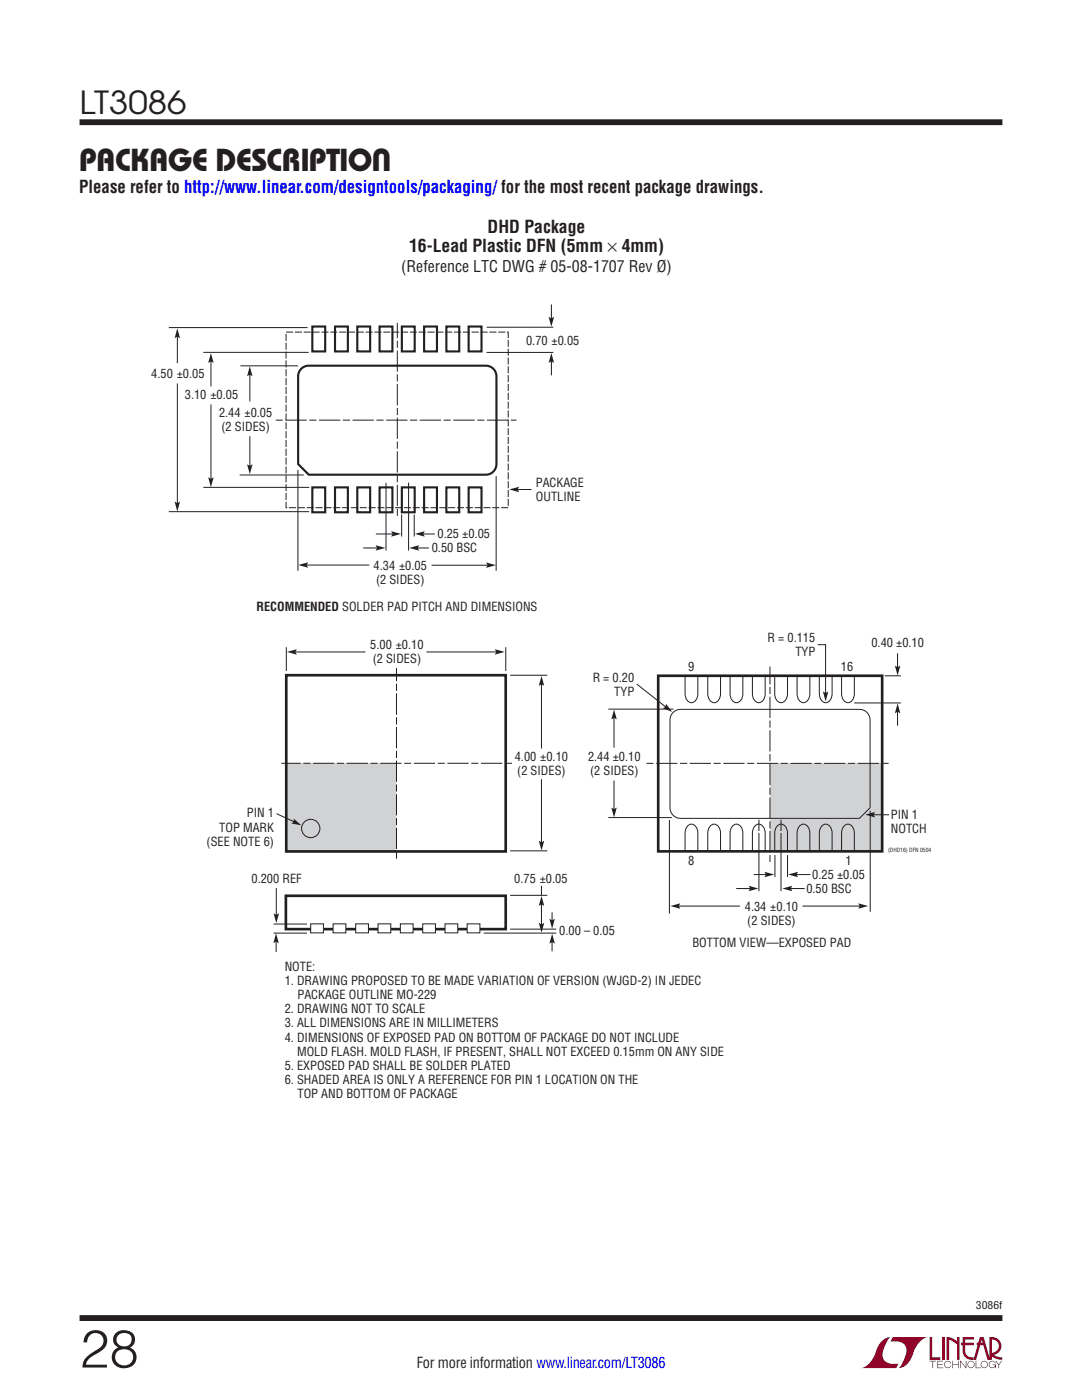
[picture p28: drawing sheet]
<svg xmlns="http://www.w3.org/2000/svg" width="216mm" height="279mm" viewBox="0 0 216 279" stroke-linecap="round" stroke-linejoin="round" font-family="sans-serif">
<defs><g id="words">
<text font-size="10.6" fill="#231f20" x="15.9" y="272.9">28</text>
<g font-size="6.3" fill="#231f20">
<text x="15.9" y="22.8">LT3086</text>
<text x="15.8" y="34.1">Package Description</text>
</g>
<g font-size="3.5" fill="#231f20">
<text x="15.8" y="38.5">Please refer to http://www.linear.com/designtools/packaging/ for the most recent package drawings.</text>
<text x="97.3" y="46.5">DHD Package</text>
<text x="81.6" y="50.4">16-Lead Plastic DFN (5mm × 4mm)</text>
</g>
<text font-size="3.2" fill="#231f20" x="80.1" y="54.2">(Reference LTC DWG # 05-08-1707 Rev Ø)</text>
<text font-size="3" fill="#231f20" x="83.2" y="273.1">For more information www.linear.com/LT3086</text>
<g font-size="2.5" fill="#231f20">
<text x="105" y="68.8">0.70 ±0.05</text>
<text x="30.2" y="75.4">4.50 ±0.05</text>
<text x="36.9" y="79.7">3.10 ±0.05</text>
<text x="43.7" y="83.3">2.44 ±0.05</text>
<text x="44.2" y="86.1">(2 SIDES)</text>
<text x="106.9" y="97.1">PACKAGE</text>
<text x="106.9" y="99.9">OUTLINE</text>
<text x="87.3" y="107.4">0.25 ±0.05</text>
<text x="74.5" y="113.8">4.34 ±0.05</text>
<text x="86.1" y="110.2">0.50 BSC</text>
<text x="75" y="116.6">(2 SIDES)</text>
<text x="51.2" y="121.9">RECOMMENDED SOLDER PAD PITCH AND DIMENSIONS</text>
<text x="73.9" y="129.5">5.00 ±0.10</text>
<text x="153.2" y="128.2">R = 0.115</text>
<text x="158.7" y="131">TYP</text>
<text x="173.9" y="129.2">0.40 ±0.10</text>
<text x="74.4" y="132.4">(2 SIDES)</text>
<text x="118.3" y="136">R = 0.20</text>
<text x="137.3" y="133.9">9</text>
<text x="167.8" y="133.9">16</text>
<text x="122.6" y="138.9">TYP</text>
<text x="102.7" y="151.9">4.00 ±0.10</text>
<text x="103.2" y="154.7">(2 SIDES)</text>
<text x="117.3" y="151.9">2.44 ±0.10</text>
<text x="117.7" y="154.7">(2 SIDES)</text>
<text x="43.8" y="166">TOP MARK</text>
<text x="49.3" y="163.1">PIN 1</text>
<text x="177.8" y="163.4">PIN 1</text>
<text x="177.8" y="166.3">NOTCH</text>
<text x="41.2" y="168.8">(SEE NOTE 6)</text>
<text x="137.3" y="172.6">8</text>
<text x="168.7" y="172.6">1</text>
<text x="50.2" y="176.2">0.200 REF</text>
<text x="102.6" y="176.1">0.75 ±0.05</text>
<text x="160.9" y="178.2">0.50 BSC</text>
<text x="162.1" y="175.4">0.25 ±0.05</text>
<text x="148.6" y="181.8">4.34 ±0.10</text>
<text x="149.1" y="184.6">(2 SIDES)</text>
<text x="111.6" y="186.6">0.00 – 0.05</text>
<text x="138.2" y="188.9">BOTTOM VIEW—EXPOSED PAD</text>
<text x="56.8" y="193.7">NOTE:</text>
<text x="56.8" y="196.6">1. DRAWING PROPOSED TO BE MADE VARIATION OF VERSION (WJGD-2) IN JEDEC</text>
<text x="56.8" y="202.2">2. DRAWING NOT TO SCALE</text>
<text x="59.4" y="199.4">PACKAGE OUTLINE MO-229</text>
<text x="56.8" y="205">3. ALL DIMENSIONS ARE IN MILLIMETERS</text>
<text x="56.8" y="207.9">4. DIMENSIONS OF EXPOSED PAD ON BOTTOM OF PACKAGE DO NOT INCLUDE</text>
<text x="56.8" y="213.5">5. EXPOSED PAD SHALL BE SOLDER PLATED</text>
<text x="59.3" y="210.7">MOLD FLASH. MOLD FLASH, IF PRESENT, SHALL NOT EXCEED 0.15mm ON ANY SIDE</text>
<text x="56.8" y="216.3">6. SHADED AREA IS ONLY A REFERENCE FOR PIN 1 LOCATION ON THE</text>
<text x="59.4" y="219.2">TOP AND BOTTOM OF PACKAGE</text>
</g>
<text font-size="2.1" fill="#231f20" x="194.7" y="261.2">3086f</text>
<text font-size="1.1" fill="#231f20" x="177.2" y="170.1">(DHD16) DFN 0504</text>
</g></defs>
<g fill="#900126">
<path d="M185.5 266.8h.5v4.1h1.6v.5h-2.1z"/>
<path d="M176.2 267.4l1-.5h.5h-.1a6.2 6.2 0 0 0-1.4 4 2.58 2.58 0 0 0 3.1 1.3l-.5 .8h-6.9a4.9 4.9 0 0 0 3-3.8l.4-.7z"/>
<path d="M178.1 266.9h7a4.9 4.9 0 0 0-3.1 3.7 3.2 3.2 0 0 1-2.7 2.4h.1a6.2 6.2 0 0 0 1.4-4.1 2.58 2.58 0 0 0-3.1-1.2z"/>
<path d="M188 266.8h.5v4.6h-.5z"/>
<path d="M188.9 266.8l1 .2 1.1 .7v-.9h.5v4.6h-.5v-3.1l-1.6-.9v4h-.5z"/>
<path d="M185.5 271.6h1.3v.1h-.6v1.3h-.1v-1.3h-.6z"/>
<path d="M187 271.6h1.2v.1h-1v.5h.9v.2h-.9v.5h1v.1h-1.2z"/>
<path d="M190 271.6h.2v.6h1v-.6h.1v1.4h-.1v-.6h-1v.6h-.2z"/>
<path d="M191.6 271.6h.1l1 1.2v-1.2h.1v1.4l-1.1-1.2v1.2h-.1z"/>
<path d="M194.7 271.6h.1v1.3h.9v.1h-1z"/>
<path d="M198.6 271.6h.2l.5 .7 .5-.7h.2l-.6 .8v.6h-.2v-.6z"/>
<path d="M192.1 266.8h2.2v.5h-1.7v.7h1.7v.5h-1.7v1.1a1.32 1.32 0 0 0 1.7 1.3v.5l1.2-4.6h.8l1.1 4.1v-4.1a1.84 1.84 0 0 1 2.4 1.4 1.84 1.84 0 0 1-1.5 2.2l.8 .4 .9 .1v.5l-1.2-.2-1-.6v-.6a1.34 1.34 0 0 0 1.5-1.2 1.34 1.34 0 0 0-1.4-1.5v4.1h-.9l-.8-2.9h-1.3v-.5h1.2l-.2-.7-1.1 4.1a2.06 2.06 0 0 1-2.7-1.3v-1.6h-.4v-.5h.4z"/>
<path d="M193.2 271.8a.72 .72 0 0 1 1.2 .1 .72 .72 0 0 1-.4 1.1 .72 .72 0 0 1-1-.7h.2a.59 .59 0 0 0 .8 .5 .59 .59 0 0 0 .2-.9 .59 .59 0 0 0-1 .2v.2h-.2z"/>
<path d="M195.9 271.8a.72 .72 0 0 1 1.1 .1 .72 .72 0 0 1-.4 1.1 .72 .72 0 0 1-.9-.7h.1a.59 .59 0 0 0 .8 .5 .59 .59 0 0 0 .2-.9 .59 .59 0 0 0-.9 .2l-.1 .2h-.1z"/>
<path d="M197.5 271.8a.72 .72 0 0 1 1.2 .2h-.2a.59 .59 0 0 0-.9-.1 .59 .59 0 0 0 .1 .9 .59 .59 0 0 0 .9-.4h-.5v-.1h.6v.7h-.1v-.3a.73 .73 0 0 1-1.1 .2 .73 .73 0 0 1 0-1.1z"/>
<path d="M188.6 271.8a.71 .71 0 0 1 1.2 .3h-.1a.59 .59 0 0 0-.9-.3 .59 .59 0 0 0-.1 1 .59 .59 0 0 0 1-.3h.1a.73 .73 0 0 1-1.1 .4 .73 .73 0 0 1-.1-1.1z"/>
</g>
<path d="M15.9 24.4h184.1M15.9 263h184.1" fill="none" stroke="#231f20" stroke-width="1.2" stroke-linecap="butt"/>
<g fill="#d1d2d4">
<path d="M57.1 152.3h22v17.6h-22z"/>
<path d="M153.7 152.3h22.3v17.5h-22.3z"/>
</g>
<g fill="none" stroke="#231f20" stroke-width=".2">
<path d="M176.5 134.9h3.3M179.1 130.4v3M121.4 141.5h13M170.4 140.3h9.4M121.4 163.2h12.7"/>
<circle cx="62" cy="165.3" r="1.83"/>
</g>
<path d="M178.6 132.8l.5 .4 .5-.4-.5 2z" fill="#231f20"/>
<path d="M163.2 128.7h1.5v9.9" fill="none" stroke="#231f20" stroke-width=".2"/>
<path d="M164.2 138l.5 .3 .6-.3-.6 2z" fill="#231f20"/>
<path d="M179.1 141.8v3" fill="none" stroke="#231f20" stroke-width=".2"/>
<path d="M179.1 140.4l.5 2-.5-.4-.5 .4z" fill="#231f20"/>
<path d="M122.5 155.8v6" fill="none" stroke="#231f20" stroke-width=".2"/>
<path d="M122 161.2l.5 .3 .6-.3-.6 1.9z" fill="#231f20"/>
<path d="M122.5 143v6.2" fill="none" stroke="#231f20" stroke-width=".2"/>
<path d="M122.5 141.6l.6 2-.6-.3-.5 .3z" fill="#231f20"/>
<path d="M127 136.5l6 4.7" fill="none" stroke="#231f20" stroke-width=".2"/>
<path d="M132.9 140.4l1.2 1.7-1.9-.8 .6-.2z" fill="#231f20"/>
<path d="M110.2 182.1v1.8" fill="none" stroke="#231f20" stroke-width=".2"/>
<path d="M109.6 183.4l.6 .3 .5-.3-.5 1.9z" fill="#231f20"/>
<path d="M110.2 187.7v2.2" fill="none" stroke="#231f20" stroke-width=".2"/>
<path d="M110.2 186.3l.5 2-.5-.3-.6 .3z" fill="#231f20"/>
<path d="M85.1 130.1h14.2" fill="none" stroke="#231f20" stroke-width=".2"/>
<path d="M98.7 129.6l2 .5-2 .5 .3-.5z" fill="#231f20"/>
<path d="M58.6 130.1h14.3" fill="none" stroke="#231f20" stroke-width=".2"/>
<path d="M57.3 130.1l1.9-.5-.3 .5 .3 .5z" fill="#231f20"/>
<path d="M108 176.8v1.9M108 180v4.6" fill="none" stroke="#231f20" stroke-width=".2"/>
<path d="M107.5 184.2l.6 .3 .5-.3-.5 1.9z" fill="#231f20"/>
<path d="M55.1 177.2v5.7" fill="none" stroke="#231f20" stroke-width=".2"/>
<g fill="#231f20">
<path d="M54.6 182.3l.5 .3 .6-.3-.6 2z"/>
<path d="M108.1 178.8l.5 2-.5-.3-.6 .3z"/>
</g>
<path d="M108 155.5v12.9" fill="none" stroke="#231f20" stroke-width=".2"/>
<path d="M107.5 167.8l.6 .3 .5-.3-.5 2z" fill="#231f20"/>
<path d="M108 136.3v13.1" fill="none" stroke="#231f20" stroke-width=".2"/>
<path d="M108.1 134.9l.5 2-.5-.3-.6 .3z" fill="#231f20"/>
<path d="M146.9 177.3h3.1M151.4 163.6v14.2" fill="none" stroke="#231f20" stroke-width=".2"/>
<path d="M149.4 176.8l2 .5-2 .6 .3-.6z" fill="#231f20"/>
<path d="M157.5 177.3h3.1" fill="none" stroke="#231f20" stroke-width=".2"/>
<path d="M156.1 177.3l2-.5-.3 .5 .3 .6z" fill="#231f20"/>
<path d="M160.1 180.8h11.7" fill="none" stroke="#231f20" stroke-width=".2"/>
<path d="M171.2 180.3l2 .5-2 .6 .4-.6z" fill="#231f20"/>
<path d="M135.2 180.8h12.4" fill="none" stroke="#231f20" stroke-width=".2"/>
<path d="M133.8 180.8l2-.5-.4 .5 .4 .6z" fill="#231f20"/>
<path d="M150.4 174.5h2.7" fill="none" stroke="#231f20" stroke-width=".2"/>
<path d="M152.5 174l2 .5-2 .6 .3-.6z" fill="#231f20"/>
<path d="M158.7 174.5h3" fill="none" stroke="#231f20" stroke-width=".2"/>
<path d="M157.3 174.5l1.9-.5-.3 .5 .3 .6z" fill="#231f20"/>
<path d="M55.2 162.4l3.7 1.7" fill="none" stroke="#231f20" stroke-width=".2"/>
<path d="M58.6 163.4l1.5 1.3-2-.3 .5-.4z" fill="#231f20"/>
<path d="M57.1 129.2v4.7M100.9 129.2v4.7M154.6 170.6v4.4M157.1 170.6v4.4M55.1 187.6v2.4M96.5 186.2h14.5" fill="none" stroke="#231f20" stroke-width=".2"/>
<path d="M55.1 186.3l.5 1.9-.5-.3-.6 .3z" fill="#231f20"/>
<path d="M57.1 134.8h43.8v35.1h-43.8z" fill="none" stroke="#231f20" stroke-width=".53"/>
<path d="M102.2 152.3h-46.1M177.3 152.3h-48.3M79.1 171.4v-38.1M153.6 172v-39" fill="none" stroke="#231f20" stroke-width=".2" stroke-dasharray="1.4 .5 4.2 .5" stroke-linecap="butt"/>
<path d="M150.6 165.8h1.7v.3h-1.7z" fill="#fff"/>
<path d="M155.8 163.6v14.2" fill="none" stroke="#231f20" stroke-width=".2"/>
<path d="M155 165.8h1.7v.3h-1.7z" fill="#d1d2d4"/>
<path d="M131.3 134.9h44.7v35h-44.7zM57 178.8h43.9v6.6h-43.9z" fill="none" stroke="#231f20" stroke-width=".53"/>
<g fill="none" stroke="#231f20" stroke-width=".2">
<path d="M101.8 134.8h7.4M136.7 135v3.4a1.41 1.41 0 0 0 1.7 1.7 1.85 1.85 0 0 0 .8-1.7v-3.4M141.2 135v3.4a1.41 1.41 0 0 0 1.7 1.7 1.85 1.85 0 0 0 .9-1.7v-3.4M145.7 135v3.4a1.41 1.41 0 0 0 1.7 1.7 1.85 1.85 0 0 0 .8-1.7v-3.4M150.1 135v3.4a1.41 1.41 0 0 0 1.7 1.7 1.85 1.85 0 0 0 .9-1.7v-3.4M154.6 135v3.4a1.41 1.41 0 0 0 1.7 1.7 1.85 1.85 0 0 0 .8-1.7v-3.4M159 135v3.4a1.41 1.41 0 0 0 1.7 1.7 1.85 1.85 0 0 0 .9-1.7v-3.4M163.5 135v3.4a1.41 1.41 0 0 0 1.7 1.7 1.85 1.85 0 0 0 .8-1.7v-3.4M167.9 135v3.4a1.41 1.41 0 0 0 1.7 1.7 1.85 1.85 0 0 0 .9-1.7v-3.4M101.8 169.8h7.4M101.8 178.7h7.4M133.6 163.6v18.7"/>
<path d="M136.7 169.8v-3.5a1.41 1.41 0 0 1 1.7-1.7 1.85 1.85 0 0 1 .8 1.7v3.5M141.2 169.8v-3.5a1.41 1.41 0 0 1 1.7-1.7 1.85 1.85 0 0 1 .9 1.7v3.5M145.7 169.8v-3.5a1.41 1.41 0 0 1 1.7-1.7 1.85 1.85 0 0 1 .8 1.7v3.5M150.1 169.8v-3.5a1.41 1.41 0 0 1 1.7-1.7 1.85 1.85 0 0 1 .9 1.7v3.5M154.6 169.8v-3.5a1.41 1.41 0 0 1 1.7-1.7 1.85 1.85 0 0 1 .8 1.7v3.5M159 169.8v-3.5a1.41 1.41 0 0 1 1.7-1.7 1.85 1.85 0 0 1 .9 1.7v3.5M163.5 169.8v-3.5a1.41 1.41 0 0 1 1.7-1.7 1.85 1.85 0 0 1 .8 1.7v3.5M167.9 169.8v-3.5a1.41 1.41 0 0 1 1.7-1.7 1.85 1.85 0 0 1 .9 1.7v3.5M173.6 161.8v20.1M174 162.6h3.4M54.6 186.2h6.7M54.6 184.4h6.7"/>
<path d="M101.8 185.4h9.2"/>
</g>
<path d="M172.6 162.6l2-.5-.3 .5 .3 .5z" fill="#231f20"/>
<path d="M134.3 142.2l.9-.6h.6h35.7a2.12 2.12 0 0 1 2.1 2.1v17.5l-2.1 2.1h-35.7a2.12 2.12 0 0 1-2.1-2.1v-17.5l.1-.6z" fill="none" stroke="#231f20" stroke-width=".2"/>
<path d="M93.2 184.4h2.6v1.8h-2.6z" fill="#fff"/>
<path d="M93.2 184.4h2.6v1.8h-2.6z" fill="none" stroke="#231f20" stroke-width=".2"/>
<path d="M88.8 184.4h2.5v1.8h-2.5z" fill="#fff"/>
<path d="M88.8 184.4h2.5v1.8h-2.5z" fill="none" stroke="#231f20" stroke-width=".2"/>
<path d="M84.3 184.4h2.6v1.8h-2.6z" fill="#fff"/>
<path d="M84.3 184.4h2.6v1.8h-2.6z" fill="none" stroke="#231f20" stroke-width=".2"/>
<path d="M79.9 184.4h2.5v1.8h-2.5z" fill="#fff"/>
<path d="M79.9 184.4h2.5v1.8h-2.5z" fill="none" stroke="#231f20" stroke-width=".2"/>
<path d="M75.4 184.4h2.6v1.8h-2.6z" fill="#fff"/>
<path d="M75.4 184.4h2.6v1.8h-2.6z" fill="none" stroke="#231f20" stroke-width=".2"/>
<path d="M71 184.4h2.5v1.8h-2.5z" fill="#fff"/>
<path d="M71 184.4h2.5v1.8h-2.5z" fill="none" stroke="#231f20" stroke-width=".2"/>
<path d="M62 184.4h2.5v1.8h-2.5z" fill="#fff"/>
<path d="M62 184.4h2.5v1.8h-2.5z" fill="none" stroke="#231f20" stroke-width=".2"/>
<path d="M66.5 184.4h2.5v1.8h-2.5z" fill="#fff"/>
<path d="M66.5 184.4h2.5v1.8h-2.5z" fill="none" stroke="#231f20" stroke-width=".2"/>
<path d="M66.8 97.3h2.6v4.9h-2.6z" fill="#fff"/>
<path d="M66.8 97.3h2.6v4.9h-2.6z" fill="none" stroke="#231f20" stroke-width=".42"/>
<path d="M62.3 97.3h2.6v4.9h-2.6z" fill="#fff"/>
<path d="M62.3 97.3h2.6v4.9h-2.6z" fill="none" stroke="#231f20" stroke-width=".42"/>
<path d="M71.3 97.3h2.6v4.9h-2.6z" fill="#fff"/>
<path d="M71.3 97.3h2.6v4.9h-2.6z" fill="none" stroke="#231f20" stroke-width=".42"/>
<path d="M75.7 97.3h2.6v4.9h-2.6z" fill="#fff"/>
<path d="M75.7 97.3h2.6v4.9h-2.6z" fill="none" stroke="#231f20" stroke-width=".42"/>
<path d="M80.2 97.3h2.5v4.9h-2.5z" fill="#fff"/>
<path d="M80.2 97.3h2.5v4.9h-2.5z" fill="none" stroke="#231f20" stroke-width=".42"/>
<path d="M84.6 97.3h2.6v4.9h-2.6z" fill="#fff"/>
<path d="M84.6 97.3h2.6v4.9h-2.6z" fill="none" stroke="#231f20" stroke-width=".42"/>
<path d="M89.1 97.3h2.5v4.9h-2.5z" fill="#fff"/>
<path d="M89.1 97.3h2.5v4.9h-2.5z" fill="none" stroke="#231f20" stroke-width=".42"/>
<path d="M93.5 97.3h2.6v4.9h-2.6z" fill="#fff"/>
<path d="M93.5 97.3h2.6v4.9h-2.6z" fill="none" stroke="#231f20" stroke-width=".42"/>
<path d="M66.8 65.2h2.6v4.9h-2.6z" fill="#fff"/>
<path d="M66.8 65.2h2.6v4.9h-2.6z" fill="none" stroke="#231f20" stroke-width=".42"/>
<path d="M62.3 65.2h2.6v4.9h-2.6z" fill="#fff"/>
<path d="M62.3 65.2h2.6v4.9h-2.6z" fill="none" stroke="#231f20" stroke-width=".42"/>
<path d="M71.3 65.2h2.6v4.9h-2.6z" fill="#fff"/>
<path d="M71.3 65.2h2.6v4.9h-2.6z" fill="none" stroke="#231f20" stroke-width=".42"/>
<path d="M75.7 65.2h2.6v4.9h-2.6z" fill="#fff"/>
<path d="M75.7 65.2h2.6v4.9h-2.6z" fill="none" stroke="#231f20" stroke-width=".42"/>
<path d="M80.2 65.2h2.5v4.9h-2.5z" fill="#fff"/>
<path d="M80.2 65.2h2.5v4.9h-2.5z" fill="none" stroke="#231f20" stroke-width=".42"/>
<path d="M84.6 65.2h2.6v4.9h-2.6z" fill="#fff"/>
<path d="M84.6 65.2h2.6v4.9h-2.6z" fill="none" stroke="#231f20" stroke-width=".42"/>
<path d="M89.1 65.2h2.5v4.9h-2.5z" fill="#fff"/>
<path d="M89.1 65.2h2.5v4.9h-2.5z" fill="none" stroke="#231f20" stroke-width=".42"/>
<path d="M93.5 65.2h2.6v4.9h-2.6z" fill="#fff"/>
<path d="M93.5 65.2h2.6v4.9h-2.6z" fill="none" stroke="#231f20" stroke-width=".42"/>
<path d="M55 83.8h48.1M79.3 102.9v-38.5" fill="none" stroke="#231f20" stroke-width=".2" stroke-dasharray="1.4 .5 4.2 .5" stroke-linecap="butt"/>
<path d="M77 96.4v13.5M81.5 96.3v13.6M72.5 109.4h3" fill="none" stroke="#231f20" stroke-width=".2"/>
<path d="M74.9 108.8l2 .5-2 .6 .4-.6z" fill="#231f20"/>
<path d="M83.1 109.4h2.5" fill="none" stroke="#231f20" stroke-width=".2"/>
<path d="M81.7 109.3l2-.5-.4 .5 .4 .6z" fill="#231f20"/>
<path d="M60.9 112.8h12.8" fill="none" stroke="#231f20" stroke-width=".2"/>
<path d="M59.5 112.8l2-.6-.3 .6 .3 .5z" fill="#231f20"/>
<path d="M110 71.8v3.1" fill="none" stroke="#231f20" stroke-width=".2"/>
<path d="M110 70.4l.6 2-.6-.3-.5 .3z" fill="#231f20"/>
<path d="M110 60.8v3" fill="none" stroke="#231f20" stroke-width=".2"/>
<path d="M109.5 63.2l.5 .4 .6-.4-.6 2z" fill="#231f20"/>
<path d="M86.1 112.8h11.5" fill="none" stroke="#231f20" stroke-width=".2"/>
<path d="M97 112.2l2 .6-2 .5 .3-.5z" fill="#231f20"/>
<path d="M75 106.6h3.6" fill="none" stroke="#231f20" stroke-width=".2"/>
<path d="M78 106l2 .6-2 .5 .4-.5z" fill="#231f20"/>
<path d="M84.2 106.6h2.6" fill="none" stroke="#231f20" stroke-width=".2"/>
<path d="M82.8 106.6l2-.6-.4 .6 .4 .5z" fill="#231f20"/>
<path d="M48 73h11.5M49.9 74.5v5.6M97.1 70.3h13.3M97.1 65.3h13.3M47.8 94.8h12.8M59.4 93.8v20.1M99 95v18.9M80.1 102.7v4.4M82.7 102.7v4.4" fill="none" stroke="#231f20" stroke-width=".2"/>
<path d="M49.8 73.1l.6 2-.6-.3-.5 .3z" fill="#231f20"/>
<path d="M49.9 87.1v6.1" fill="none" stroke="#231f20" stroke-width=".2"/>
<path d="M49.3 92.7l.5 .3 .6-.3-.6 1.9z" fill="#231f20"/>
<path d="M42.1 71.9v5.2" fill="none" stroke="#231f20" stroke-width=".2"/>
<path d="M42.1 70.5l.5 1.9-.5-.3-.6 .3z" fill="#231f20"/>
<path d="M42.1 80.7v15.1" fill="none" stroke="#231f20" stroke-width=".2"/>
<path d="M41.5 95.2l.6 .4 .5-.4-.5 2z" fill="#231f20"/>
<path d="M35.4 66.9v5.6" fill="none" stroke="#231f20" stroke-width=".2"/>
<path d="M35.4 65.5l.5 2-.5-.3-.6 .3z" fill="#231f20"/>
<path d="M35.4 76.5v24.2" fill="none" stroke="#231f20" stroke-width=".2"/>
<path d="M34.8 100.1l.6 .3 .5-.3-.5 2z" fill="#231f20"/>
<path d="M33.7 65.4h27.7M40.6 70.3h21M40.6 97.3h21.1M103 97.7h3.1M33.7 102.1h28" fill="none" stroke="#231f20" stroke-width=".2"/>
<path d="M101.6 97.7l2-.6-.3 .6 .3 .5z" fill="#231f20"/>
<path d="M57.1 66.3h44.3v35h-44.3z" fill="none" stroke="#231f20" stroke-width=".2" stroke-dasharray="1.4 .4" stroke-linecap="butt"/>
<path d="M60.1 73.6l.9-.5 .6-.1h35.3a2.12 2.12 0 0 1 2.2 2.1v17.5a2.12 2.12 0 0 1-2.2 2.1h-35.3l-2.1-2.1v-17.5l.1-.6z" fill="none" stroke="#231f20" stroke-width=".42"/>
<use href="#words"/>
</svg>
